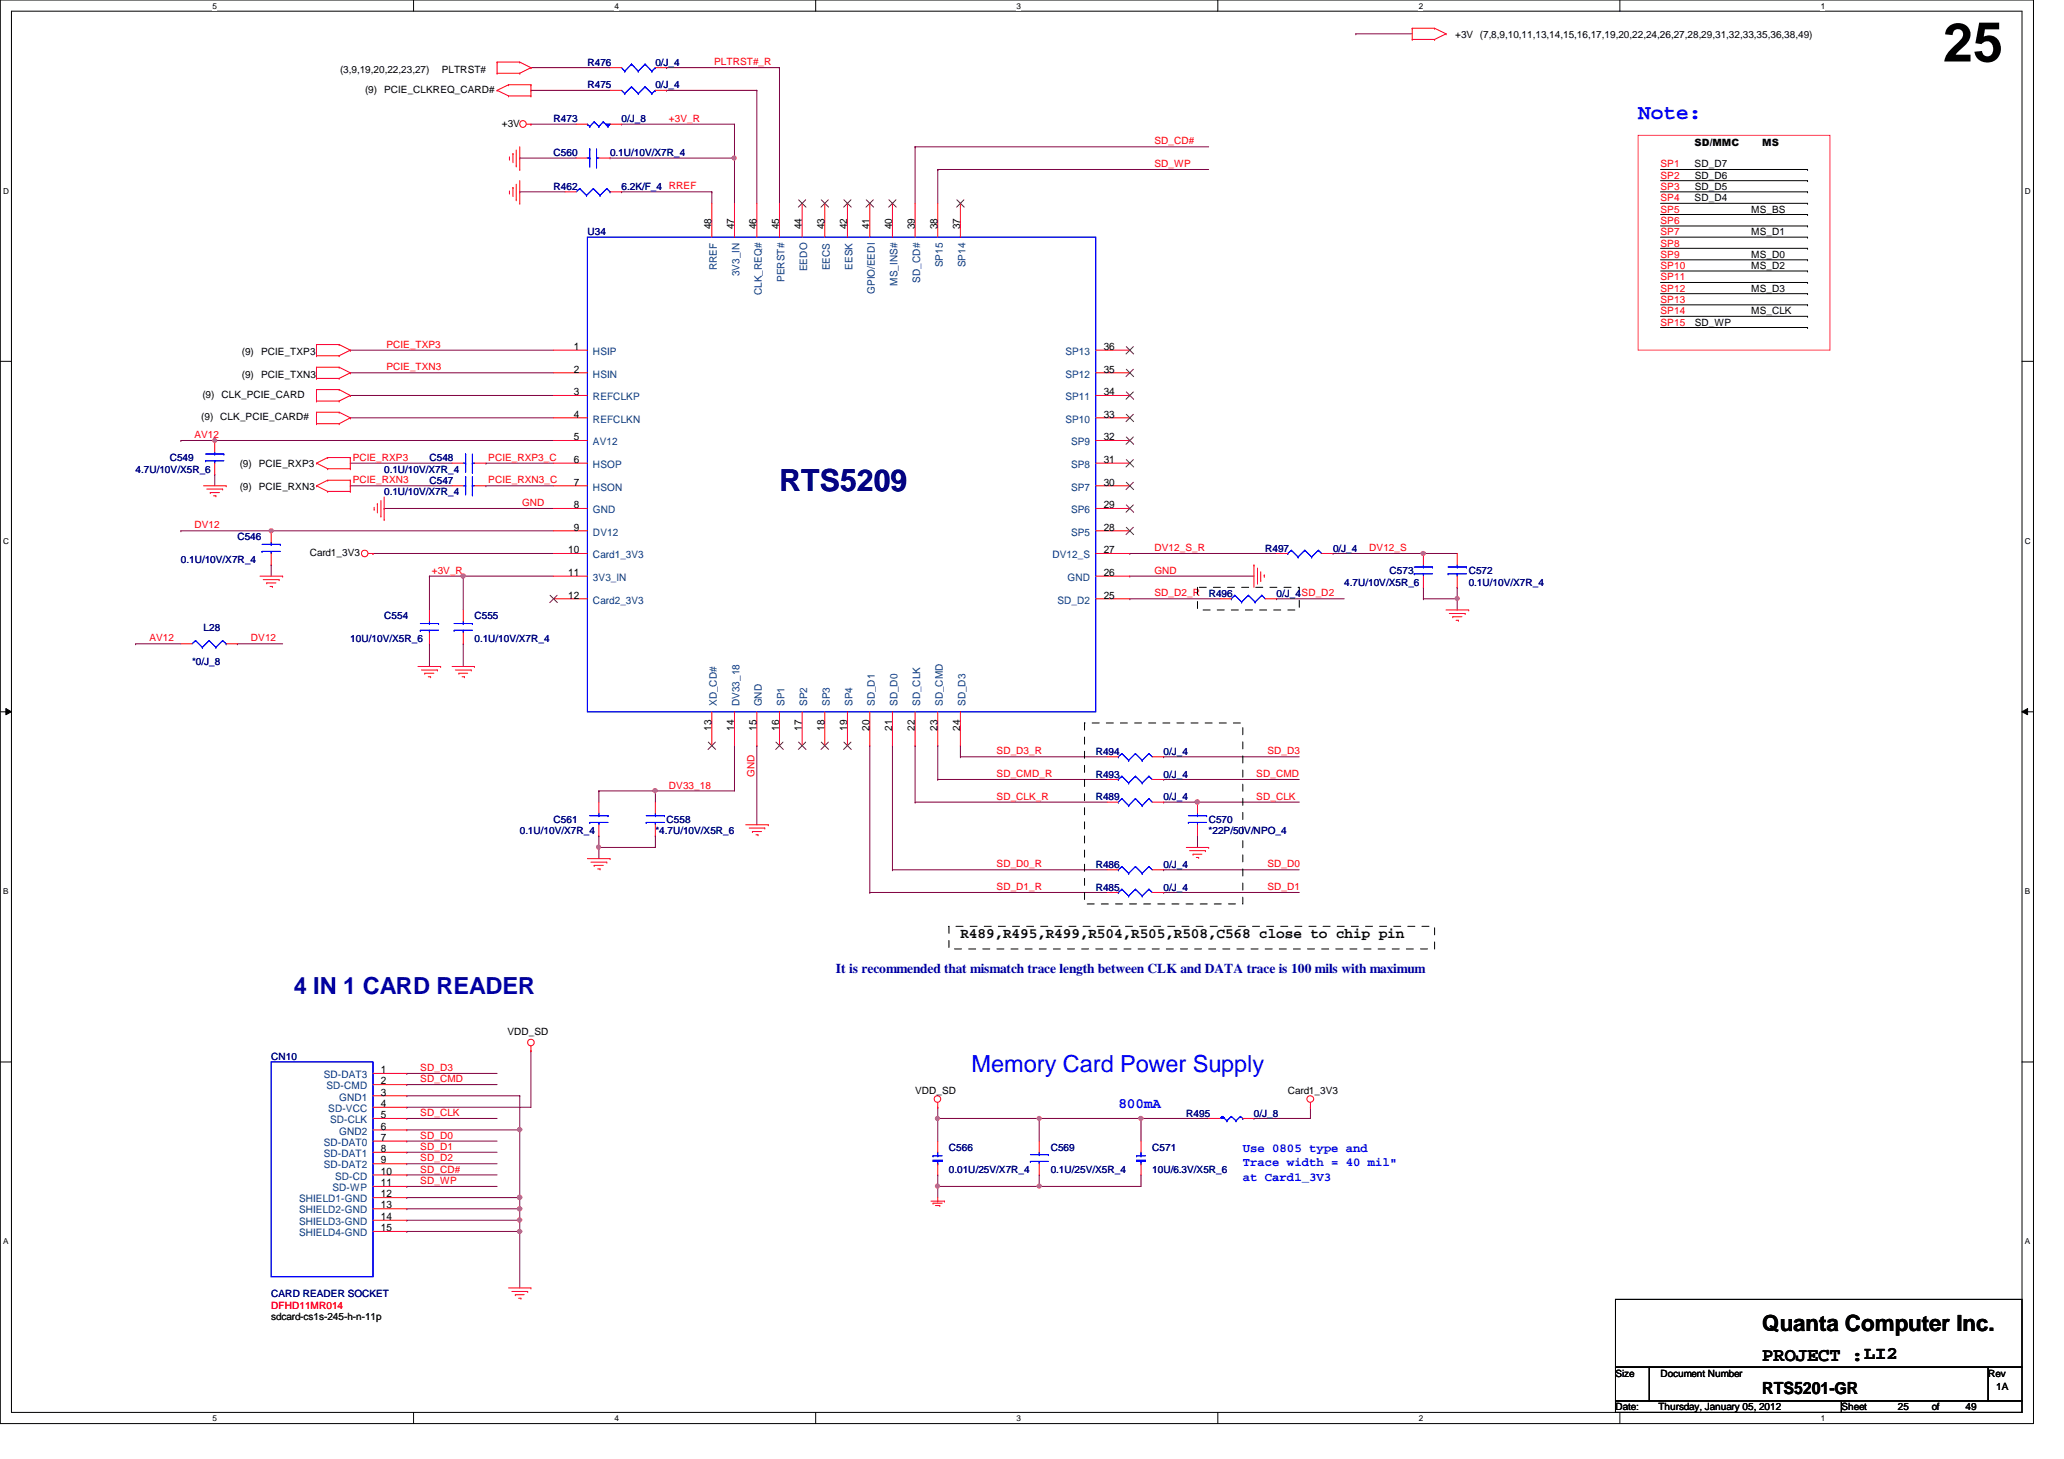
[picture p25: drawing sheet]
<svg xmlns="http://www.w3.org/2000/svg" width="297mm" height="210mm" viewBox="0 0 297 210" stroke-linecap="round" stroke-linejoin="round" font-family="sans-serif">
<defs><g id="words">
<text font-size="7.8" x="279.6" y="8.8">25</text>
<text font-size="4.4" fill="#000080" x="112.2" y="70.7">RTS5209</text>
<text font-size="3.4" fill="#0000a0" x="42.3" y="143">4 IN 1 CARD READER</text>
<text font-size="3.4" fill="#00f" x="139.8" y="154.2">Memory Card Power Supply</text>
<text font-size="3.2" x="253.6" y="191.5">Quanta Computer Inc.</text>
<text font-size="3" fill="#00f" x="235.8" y="17.1">Note:</text>
<text font-size="2.8" x="253.6" y="195.7">PROJECT :LI2</text>
<text font-size="2.4" x="253.6" y="200.5">RTS5201-GR</text>
<text font-size="2.1" x="138.2" y="135">R489,R495,R499,R504,R505,R508,C568 close to chip pin</text>
<text font-size="2.1" fill="#00f" x="160.9" y="159.3">800mA</text>
<text font-size="1.9" fill="#0000a0" x="120.3" y="140">It is recommended that mismatch trace length between CLK and DATA trace is 100 mils with maximum</text>
<g font-size="1.8" fill="#00f">
<text x="178.9" y="165.7">Use 0805 type and</text>
<text x="178.9" y="167.8">Trace width = 40 mil&quot;</text>
<text x="178.9" y="169.8">at Card1_3V3</text>
</g>
<g font-size="1.5">
<text x="102.4" y="33" transform="rotate(-90 102.4 33)">48</text>
<text x="105.7" y="33" transform="rotate(-90 105.7 33)">47</text>
<text x="108.9" y="33" transform="rotate(-90 108.9 33)">46</text>
<text x="112.1" y="33" transform="rotate(-90 112.1 33)">45</text>
<text x="115.4" y="33" transform="rotate(-90 115.4 33)">44</text>
<text x="118.7" y="33" transform="rotate(-90 118.7 33)">43</text>
<text x="121.9" y="33" transform="rotate(-90 121.9 33)">42</text>
<text x="125.1" y="33" transform="rotate(-90 125.1 33)">41</text>
<text x="128.4" y="33" transform="rotate(-90 128.4 33)">40</text>
<text x="131.7" y="33" transform="rotate(-90 131.7 33)">39</text>
<text x="134.9" y="33" transform="rotate(-90 134.9 33)">38</text>
<text x="138.2" y="33" transform="rotate(-90 138.2 33)">37</text>
<text x="82.6" y="50.3">1</text>
<text x="82.6" y="53.6">2</text>
<text x="158.8" y="53.6">35</text>
<text x="158.8" y="50.3">36</text>
<text x="82.6" y="56.9">3</text>
<text x="158.8" y="56.9">34</text>
<text x="82.6" y="60.1">4</text>
<text x="82.6" y="63.3">5</text>
<text x="158.8" y="63.3">32</text>
<text x="158.8" y="60.1">33</text>
<text x="82.6" y="66.6">6</text>
<text x="82.6" y="69.8">7</text>
<text x="158.8" y="69.8">30</text>
<text x="158.8" y="66.6">31</text>
<text x="82.6" y="73.1">8</text>
<text x="82.6" y="76.3">9</text>
<text x="158.8" y="76.3">28</text>
<text x="158.8" y="73.1">29</text>
<text x="81.8" y="82.8">11</text>
<text x="81.8" y="79.6">10</text>
<text x="158.8" y="82.8">26</text>
<text x="158.8" y="79.6">27</text>
<text x="81.8" y="86.1">12</text>
<text x="158.8" y="86.1">25</text>
<text x="102.4" y="105.2" transform="rotate(-90 102.4 105.2)">13</text>
<text x="105.7" y="105.2" transform="rotate(-90 105.7 105.2)">14</text>
<text x="108.9" y="105.2" transform="rotate(-90 108.9 105.2)">15</text>
<text x="112.1" y="105.2" transform="rotate(-90 112.1 105.2)">16</text>
<text x="115.4" y="105.2" transform="rotate(-90 115.4 105.2)">17</text>
<text x="118.7" y="105.2" transform="rotate(-90 118.7 105.2)">18</text>
<text x="121.9" y="105.2" transform="rotate(-90 121.9 105.2)">19</text>
<text x="125.1" y="105.2" transform="rotate(-90 125.1 105.2)">20</text>
<text x="128.4" y="105.2" transform="rotate(-90 128.4 105.2)">21</text>
<text x="131.7" y="105.2" transform="rotate(-90 131.7 105.2)">22</text>
<text x="134.9" y="105.2" transform="rotate(-90 134.9 105.2)">23</text>
<text x="138.2" y="105.2" transform="rotate(-90 138.2 105.2)">24</text>
<text x="54.8" y="154.4">1</text>
<text x="54.8" y="156">2</text>
<text x="54.8" y="160.9">5</text>
<text x="54.8" y="157.6">3</text>
<text x="54.8" y="159.3">4</text>
<text x="54.8" y="162.5">6</text>
<text x="54.8" y="167.4">9</text>
<text x="54.8" y="164.1">7</text>
<text x="54.8" y="165.7">8</text>
<text x="54.8" y="170.6">11</text>
<text x="54.8" y="172.3">12</text>
<text x="54.8" y="173.9">13</text>
<text x="54.8" y="169">10</text>
<text x="54.8" y="175.5">14</text>
<text x="54.8" y="177.1">15</text>
</g>
<g font-size="1.5" fill="#004080">
<text x="103.2" y="38.9" transform="rotate(-90 103.2 38.9)">RREF</text>
<text x="106.4" y="39.8" transform="rotate(-90 106.4 39.8)">3V3_IN</text>
<text x="112.9" y="40.6" transform="rotate(-90 112.9 40.6)">PERST#</text>
<text x="116.2" y="39" transform="rotate(-90 116.2 39)">EEDO</text>
<text x="119.4" y="38.9" transform="rotate(-90 119.4 38.9)">EECS</text>
<text x="122.7" y="38.8" transform="rotate(-90 122.7 38.8)">EESK</text>
<text x="129.2" y="41.1" transform="rotate(-90 129.2 41.1)">MS_INS#</text>
<text x="132.4" y="40.7" transform="rotate(-90 132.4 40.7)">SD_CD#</text>
<text x="135.7" y="38.5" transform="rotate(-90 135.7 38.5)">SP15</text>
<text x="138.9" y="38.5" transform="rotate(-90 138.9 38.5)">SP14</text>
<text x="109.6" y="42.5" transform="rotate(-90 109.6 42.5)">CLK_REQ#</text>
<text x="125.9" y="42.2" transform="rotate(-90 125.9 42.2)">GPIO/EEDI</text>
<text x="85.3" y="51.1">HSIP</text>
<text x="153.3" y="51.1">SP13</text>
<text x="85.3" y="54.3">HSIN</text>
<text x="85.3" y="57.6">REFCLKP</text>
<text x="153.3" y="57.6">SP11</text>
<text x="153.3" y="54.3">SP12</text>
<text x="85.3" y="60.8">REFCLKN</text>
<text x="85.3" y="64.1">AV12</text>
<text x="153.3" y="60.8">SP10</text>
<text x="154.1" y="64.1">SP9</text>
<text x="85.3" y="67.3">HSOP</text>
<text x="85.3" y="70.6">HSON</text>
<text x="154.1" y="70.6">SP7</text>
<text x="154.1" y="67.3">SP8</text>
<text x="85.3" y="73.8">GND</text>
<text x="85.3" y="77">DV12</text>
<text x="154.1" y="77">SP5</text>
<text x="154.1" y="73.8">SP6</text>
<text x="85.3" y="80.3">Card1_3V3</text>
<text x="85.3" y="83.6">3V3_IN</text>
<text x="151.5" y="80.3">DV12_S</text>
<text x="153.6" y="83.6">GND</text>
<text x="85.3" y="86.8">Card2_3V3</text>
<text x="152.2" y="86.8">SD_D2</text>
<text x="103.2" y="101.6" transform="rotate(-90 103.2 101.6)">XD_CD#</text>
<text x="106.4" y="101.6" transform="rotate(-90 106.4 101.6)">DV33_18</text>
<text x="109.6" y="101.6" transform="rotate(-90 109.6 101.6)">GND</text>
<text x="112.9" y="101.6" transform="rotate(-90 112.9 101.6)">SP1</text>
<text x="116.2" y="101.6" transform="rotate(-90 116.2 101.6)">SP2</text>
<text x="119.4" y="101.6" transform="rotate(-90 119.4 101.6)">SP3</text>
<text x="122.7" y="101.6" transform="rotate(-90 122.7 101.6)">SP4</text>
<text x="125.9" y="101.6" transform="rotate(-90 125.9 101.6)">SD_D1</text>
<text x="129.2" y="101.6" transform="rotate(-90 129.2 101.6)">SD_D0</text>
<text x="132.4" y="101.6" transform="rotate(-90 132.4 101.6)">SD_CLK</text>
<text x="135.7" y="101.6" transform="rotate(-90 135.7 101.6)">SD_CMD</text>
<text x="138.9" y="101.6" transform="rotate(-90 138.9 101.6)">SD_D3</text>
<text x="46.6" y="155.1">SD-DAT3</text>
<text x="47" y="156.7">SD-CMD</text>
<text x="47.2" y="160">SD-VCC</text>
<text x="47.5" y="161.6">SD-CLK</text>
<text x="48.8" y="158.3">GND1</text>
<text x="46.6" y="164.8">SD-DAT0</text>
<text x="46.6" y="166.5">SD-DAT1</text>
<text x="48.8" y="163.2">GND2</text>
<text x="43" y="173">SHIELD1-GND</text>
<text x="46.6" y="168.1">SD-DAT2</text>
<text x="47.8" y="171.4">SD-WP</text>
<text x="48.2" y="169.7">SD-CD</text>
<text x="43" y="174.6">SHIELD2-GND</text>
<text x="43" y="176.2">SHIELD3-GND</text>
<text x="43" y="177.8">SHIELD4-GND</text>
</g>
<g font-size="1.4">
<text x="209.4" y="5.4">+3V (7,8,9,10,11,13,14,15,16,17,19,20,22,24,26,27,28,29,31,32,33,35,36,38,49)</text>
<text x="48.9" y="10.5">(3,9,19,20,22,23,27)</text>
<text x="63.6" y="10.5">PLTRST#</text>
<text x="52.5" y="13.4">(9) PCIE_CLKREQ_CARD#</text>
<text x="72.2" y="18.2">+3V</text>
<text x="243.9" y="21">SD/MMC</text>
<text x="253.6" y="21">MS</text>
<text x="243.9" y="29">SD_D4</text>
<text x="243.9" y="24.1">SD_D7</text>
<text x="243.9" y="25.7">SD_D6</text>
<text x="243.9" y="27.3">SD_D5</text>
<text x="252" y="33.9">MS_D1</text>
<text x="252" y="30.6">MS_BS</text>
<text x="252" y="37.1">MS_D0</text>
<text x="252" y="38.7">MS_D2</text>
<text x="252" y="42">MS_D3</text>
<text x="243.9" y="46.9">SD_WP</text>
<text x="252" y="45.2">MS_CLK</text>
<text x="34.8" y="51.1">(9)</text>
<text x="37.6" y="51.1">PCIE_TXP3</text>
<text x="29.1" y="57.3">(9) CLK_PCIE_CARD</text>
<text x="34.8" y="54.3">(9)</text>
<text x="37.6" y="54.3">PCIE_TXN3</text>
<text x="29" y="60.5">(9) CLK_PCIE_CARD#</text>
<text x="34.5" y="67.2">(9) PCIE_RXP3</text>
<text x="34.5" y="70.4">(9) PCIE_RXN3</text>
<text x="44.6" y="80">Card1_3V3</text>
<text x="73" y="148.9">VDD_SD</text>
<text x="131.7" y="157.4">VDD_SD</text>
<text x="185.3" y="157.4">Card1_3V3</text>
<text x="232.5" y="202.9">Date:</text>
<text x="232.5" y="198">Size</text>
<text x="238.7" y="202.9">Thursday, January 05, 2012</text>
<text x="239" y="198">Document Number</text>
<text x="265" y="202.9">Sheet</text>
<text x="273.1" y="202.9">25</text>
<text x="278" y="202.9">of</text>
<text x="282.9" y="202.9">49</text>
<text x="286.1" y="198">Rev</text>
<text x="287.3" y="200">1A</text>
</g>
<g font-size="1.4" fill="#000080">
<text x="84.5" y="9.5">R476</text>
<text x="94.3" y="9.5">0/J_4</text>
<text x="79.7" y="17.6">R473</text>
<text x="84.5" y="12.7">R475</text>
<text x="89.4" y="17.6">0/J_8</text>
<text x="94.3" y="12.7">0/J_4</text>
<text x="79.7" y="22.5">C560</text>
<text x="87.8" y="22.5">0.1U/10V/X7R_4</text>
<text x="79.7" y="27.3">R462</text>
<text x="89.4" y="27.3">6.2K/F_4 RREF</text>
<text x="84.5" y="33.9">U34</text>
<text x="19.5" y="68">4.7U/10V/X5R_6</text>
<text x="24.4" y="66.4">C549</text>
<text x="55.3" y="68">0.1U/10V/X7R_4</text>
<text x="55.3" y="71.2">0.1U/10V/X7R_4</text>
<text x="61.8" y="66.4">C548</text>
<text x="61.8" y="69.6">C547</text>
<text x="34.2" y="77.7">C546</text>
<text x="26" y="81">0.1U/10V/X7R_4</text>
<text x="182.1" y="79.4">R497</text>
<text x="191.8" y="79.4">0/J_4</text>
<text x="200" y="82.6">C573</text>
<text x="211.4" y="82.6">C572</text>
<text x="55.3" y="89.1">C554</text>
<text x="68.3" y="89.1">C555</text>
<text x="173.9" y="85.9">R496</text>
<text x="183.7" y="85.9">0/J_4</text>
<text x="193.5" y="84.2">4.7U/10V/X5R_6</text>
<text x="211.4" y="84.2">0.1U/10V/X7R_4</text>
<text x="27.6" y="95.6">*0/J_8</text>
<text x="29.3" y="90.8">L28</text>
<text x="50.4" y="92.4">10U/10V/X5R_6</text>
<text x="68.3" y="92.4">0.1U/10V/X7R_4</text>
<text x="157.7" y="111.9">R493</text>
<text x="157.7" y="108.6">R494</text>
<text x="167.5" y="111.9">0/J_4</text>
<text x="167.5" y="108.6">0/J_4</text>
<text x="79.7" y="118.4">C561</text>
<text x="95.9" y="118.4">C558</text>
<text x="157.7" y="115.1">R489</text>
<text x="167.5" y="115.1">0/J_4</text>
<text x="173.9" y="118.4">C570</text>
<text x="74.8" y="120">0.1U/10V/X7R_4</text>
<text x="94.3" y="120">*4.7U/10V/X5R_6</text>
<text x="157.7" y="124.9">R486</text>
<text x="167.5" y="124.9">0/J_4</text>
<text x="173.9" y="120">*22P/50V/NPO_4</text>
<text x="157.7" y="128.1">R485</text>
<text x="167.5" y="128.1">0/J_4</text>
<text x="39" y="152.5">CN10</text>
<text x="170.7" y="160.7">R495</text>
<text x="180.5" y="160.7">0/J_8</text>
<text x="136.6" y="165.5">C566</text>
<text x="151.2" y="165.5">C569</text>
<text x="165.8" y="165.5">C571</text>
<text x="136.6" y="168.8">0.01U/25V/X7R_4</text>
<text x="151.2" y="168.8">0.1U/25V/X5R_4</text>
<text x="165.8" y="168.8">10U/6.3V/X5R_6</text>
<text x="39" y="186.6">CARD READER SOCKET</text>
</g>
<g font-size="1.4" fill="#f00">
<text x="102.8" y="9.4">PLTRST#_R</text>
<text x="96.3" y="17.5">+3V_R</text>
<text x="166.2" y="20.8">SD_CD#</text>
<text x="166.2" y="24">SD_WP</text>
<text x="239" y="25.7">SP2</text>
<text x="239" y="29">SP4</text>
<text x="239" y="27.3">SP3</text>
<text x="239" y="24.1">SP1</text>
<text x="239" y="32.2">SP6</text>
<text x="239" y="33.9">SP7</text>
<text x="239" y="30.6">SP5</text>
<text x="239" y="35.5">SP8</text>
<text x="239" y="38.7">SP10</text>
<text x="239" y="42">SP12</text>
<text x="239" y="40.3">SP11</text>
<text x="239" y="37.1">SP9</text>
<text x="239" y="45.2">SP14</text>
<text x="239" y="46.9">SP15</text>
<text x="239" y="43.6">SP13</text>
<text x="55.6" y="50">PCIE_TXP3</text>
<text x="55.6" y="53.3">PCIE_TXN3</text>
<text x="28" y="63">AV12</text>
<text x="50.8" y="66.3">PCIE_RXP3</text>
<text x="50.8" y="69.6">PCIE_RXN3</text>
<text x="70.3" y="69.6">PCIE_RXN3_C</text>
<text x="70.3" y="66.3">PCIE_RXP3_C</text>
<text x="28" y="76">DV12</text>
<text x="75.1" y="72.8">GND</text>
<text x="62.1" y="82.5">+3V_R</text>
<text x="166.2" y="82.5">GND</text>
<text x="166.2" y="79.3">DV12_S_R</text>
<text x="197.1" y="79.3">DV12_S</text>
<text x="166.2" y="85.8">SD_D2_R</text>
<text x="187.3" y="85.8">SD_D2</text>
<text x="21.5" y="92.3">AV12</text>
<text x="36.1" y="92.3">DV12</text>
<text x="96.3" y="113.5">DV33_18</text>
<text x="108.6" y="111.8" transform="rotate(-90 108.6 111.8)">GND</text>
<text x="143.4" y="108.5">SD_D3_R</text>
<text x="143.4" y="111.8">SD_CMD_R</text>
<text x="180.8" y="111.8">SD_CMD</text>
<text x="182.4" y="108.5">SD_D3</text>
<text x="143.4" y="115.1">SD_CLK_R</text>
<text x="180.8" y="115.1">SD_CLK</text>
<text x="143.4" y="124.8">SD_D0_R</text>
<text x="182.4" y="124.8">SD_D0</text>
<text x="143.4" y="128.1">SD_D1_R</text>
<text x="182.4" y="128.1">SD_D1</text>
<text x="60.5" y="154.1">SD_D3</text>
<text x="60.5" y="155.7">SD_CMD</text>
<text x="60.5" y="160.6">SD_CLK</text>
<text x="60.5" y="165.4">SD_D1</text>
<text x="60.5" y="163.8">SD_D0</text>
<text x="60.5" y="167.1">SD_D2</text>
<text x="60.5" y="168.7">SD_CD#</text>
<text x="60.5" y="170.3">SD_WP</text>
<text x="39" y="188.3">DFHD11MR014</text>
</g>
<text font-size="1.4" fill="#004000" x="39" y="189.9">sdcard-cs1s-245-h-n-11p</text>
<g font-size="1.2">
<text x="30.6" y="1.2">5</text>
<text x="88.4" y="1.2">4</text>
<text x="146.3" y="1.2">3</text>
<text x="204.2" y="1.2">2</text>
<text x="262" y="1.2">1</text>
<text x=".5" y="27.9">D</text>
<text x="291.4" y="27.9">D</text>
<text x=".5" y="78.2">C</text>
<text x="291.4" y="78.2">C</text>
<text x=".5" y="128.7">B</text>
<text x="291.4" y="128.7">B</text>
<text x=".5" y="179">A</text>
<text x="291.4" y="179">A</text>
<text x="30.6" y="204.4">5</text>
<text x="88.4" y="204.4">4</text>
<text x="146.3" y="204.4">3</text>
<text x="204.2" y="204.4">2</text>
<text x="262" y="204.4">1</text>
</g>
</g></defs>
<path d="M0 0h292.6v204.8h-292.6zM1.6 1.6h289.4v201.6h-289.4z" fill="none" stroke="#000" stroke-width=".14"/>
<g fill="#fff">
<path d="M30.6 .2h.6v1.3h-.6z"/>
<path d="M30.6 203.4h.6v1.3h-.6z"/>
</g>
<path d="M59.5 0v1.6M59.5 203.2v1.6" fill="none" stroke="#000" stroke-width=".14"/>
<g fill="#fff">
<path d="M88.4 .2h.6v1.3h-.6z"/>
<path d="M88.4 203.4h.6v1.3h-.6z"/>
</g>
<path d="M117.4 0v1.6M117.4 203.2v1.6" fill="none" stroke="#000" stroke-width=".14"/>
<g fill="#fff">
<path d="M146.3 .2h.6v1.3h-.6z"/>
<path d="M146.3 203.4h.6v1.3h-.6z"/>
</g>
<path d="M175.3 0v1.6M175.3 203.2v1.6" fill="none" stroke="#000" stroke-width=".14"/>
<g fill="#fff">
<path d="M204.2 .2h.6v1.3h-.6z"/>
<path d="M204.2 203.4h.6v1.3h-.6z"/>
</g>
<path d="M233.1 0v1.6M233.1 203.2v1.6" fill="none" stroke="#000" stroke-width=".14"/>
<g fill="#fff">
<path d="M262 .2h.6v1.3h-.6z"/>
<path d="M262 203.4h.6v1.3h-.6z"/>
<path d="M.5 26.8h.8v1.3h-.8z"/>
<path d="M291.4 26.8h.8v1.3h-.8z"/>
<path d="M.5 77.2h.8v1.3h-.8z"/>
<path d="M291.4 77.2h.8v1.3h-.8z"/>
</g>
<path d="M0 52h1.6M291 52h1.6" fill="none" stroke="#000" stroke-width=".14"/>
<g fill="#fff">
<path d="M.5 127.6h.7v1.3h-.7z"/>
<path d="M291.4 127.6h.7v1.3h-.7z"/>
</g>
<path d="M0 102.4h1.6M.8 101.9l.8 .5-.8 .4zM291 102.4h1.6M291 102.4l.8-.5v.9z" fill="none" stroke="#000" stroke-width=".14"/>
<path d="M.8 101.9l.8 .5-.8 .4zM291 102.4l.8-.5v.9z" fill="#000"/>
<g fill="#fff">
<path d="M.5 178h.7v1.3h-.7z"/>
<path d="M291.4 178h.7v1.3h-.7z"/>
</g>
<path d="M0 152.8h1.6M291 152.8h1.6" fill="none" stroke="#000" stroke-width=".14"/>
<g fill="none" stroke="#800040" stroke-width=".14">
<path d="M108.9 13h.1M108.9 13v16.3M102.4 27.6h.1M102.4 27.6v1.7M131.7 21.1h.1M131.7 21.1v8.2M39 76.4h.1M39 76.4h40.7M50.4 66.6h.1M50.4 69.9h.1M50.4 66.6h14.7M50.4 69.9h14.7"/>
<path d="M55.3 73.2h24.4M55.3 73.2h.1M69.9 66.6h9.8M69.9 69.9h9.8M69.9 69.9h.1M69.9 66.6h.1M162.6 82.9h.1M162.6 82.9h17.9M108.9 107.3h.1M108.9 107.3v11.4M135 107.3h.1M135 107.3v4.8"/>
<path d="M138.2 107.3h.1M138.2 107.3v1.6"/>
</g>
<circle cx="39" cy="76.4" r=".3" fill="#f0f"/>
<circle cx="39" cy="76.4" r=".3" fill="none" stroke="#f0f" stroke-width=".14"/>
<path d="M30.9 63.4h48.8M30.9 63.4h.1M53.7 79.6h26M53.7 79.6h.1" fill="none" stroke="#800040" stroke-width=".14"/>
<circle cx="30.9" cy="63.4" r=".3" fill="#f0f"/>
<circle cx="30.9" cy="63.4" r=".3" fill="none" stroke="#f0f" stroke-width=".14"/>
<path d="M50.4 56.9h.1M50.4 56.9h29.3M50.4 60.1h.1M50.4 60.1h29.3M94.3 113.8h.1M94.3 113.8v1.6" fill="none" stroke="#800040" stroke-width=".14"/>
<circle cx="94.3" cy="113.7" r=".3" fill="#f0f"/>
<circle cx="94.3" cy="113.7" r=".3" fill="none" stroke="#f0f" stroke-width=".14"/>
<path d="M89.4 27.6h13M89.4 27.6h.1M183.7 86.1h9.8M183.7 86.1h.1M86.2 121.9h.1M86.2 121.9v1.6" fill="none" stroke="#800040" stroke-width=".14"/>
<circle cx="86.1" cy="121.9" r=".3" fill="#f0f"/>
<circle cx="86.1" cy="121.9" r=".3" fill="none" stroke="#f0f" stroke-width=".14"/>
<path d="M204.8 79.6h.1M204.8 79.6h4.9" fill="none" stroke="#800040" stroke-width=".14"/>
<circle cx="204.8" cy="79.6" r=".31" fill="#f0f"/>
<circle cx="204.8" cy="79.6" r=".31" fill="none" stroke="#f0f" stroke-width=".14"/>
<path d="M188.6 159.3h.1M188.6 159.3v1.6h-8.1M135 170.7h.1M135 170.7v1.6M149.6 169h.1M149.6 169v1.7h-14.6M164.2 160.9h.1M164.2 160.9h9.7M180.5 160.9h.1" fill="none" stroke="#800040" stroke-width=".14"/>
<circle cx="134.9" cy="170.6" r=".3" fill="#f0f"/>
<circle cx="134.9" cy="170.6" r=".3" fill="none" stroke="#f0f" stroke-width=".14"/>
<path d="M135 160.9h14.6M135 160.9h.1M135 160.9v3.3M149.6 160.9h.1M149.6 160.9v3.3" fill="none" stroke="#800040" stroke-width=".14"/>
<circle cx="149.6" cy="160.9" r=".3" fill="#f0f"/>
<circle cx="149.6" cy="160.9" r=".3" fill="none" stroke="#f0f" stroke-width=".14"/>
<circle cx="134.9" cy="160.9" r=".3" fill="#f0f"/>
<circle cx="134.9" cy="160.9" r=".3" fill="none" stroke="#f0f" stroke-width=".14"/>
<path d="M149.6 170.7h14.6M149.6 170.7h.1M164.2 160.9h.1M164.2 160.9v3.3" fill="none" stroke="#800040" stroke-width=".14"/>
<circle cx="149.6" cy="170.6" r=".3" fill="#f0f"/>
<circle cx="149.6" cy="170.6" r=".3" fill="none" stroke="#f0f" stroke-width=".14"/>
<g fill="none" stroke="#800040" stroke-width=".14">
<path d="M162.6 86.1h13M162.6 86.1h.1M86.2 113.8h8.1M86.2 113.8h.1M86.2 113.8v1.6M125.2 107.3h.1M125.2 107.3v21.1M128.4 107.3h.1M128.4 107.3v17.8M131.7 115.4h27.6M131.7 107.3h.1M131.7 115.4h.1"/>
<path d="M131.7 107.3v8.1M138.2 108.9h.1M138.2 108.9h21.1M167.5 112.1h.1M167.5 112.1h19.5M172.3 115.4h.1M172.3 115.4h14.7M86.2 121.9h.1M94.3 120.3h.1M94.3 120.3v1.6h-8.1M135 169h.1M135 169v1.7"/>
<path d="M164.2 169h.1M164.2 169v1.7"/>
</g>
<circle cx="172.3" cy="115.4" r=".32" fill="#f0f"/>
<circle cx="172.3" cy="115.4" r=".32" fill="none" stroke="#f0f" stroke-width=".14"/>
<g fill="none" stroke="#800040" stroke-width=".14">
<path d="M76.4 9.7h11.4M76.4 9.7h.1M204.8 84.5h.1M204.8 86.1h.1M204.8 84.5v1.6M204.8 86.1h4.9M209.7 86.1h.1M209.7 86.1v1.7M135 112.1h24.3M135 112.1h.1M167.5 108.9h.1M167.5 108.9h19.5"/>
<path d="M125.2 128.4h34.1M125.2 128.4h.1M128.4 125.1h.1M128.4 125.1h30.9M167.5 125.1h.1M167.5 128.4h.1M167.5 125.1h19.5M167.5 128.4h19.5"/>
</g>
<circle cx="209.7" cy="86.1" r=".3" fill="#f0f"/>
<circle cx="209.7" cy="86.1" r=".3" fill="none" stroke="#f0f" stroke-width=".14"/>
<path d="M66.7 82.9h13M66.7 82.9h.1" fill="none" stroke="#800040" stroke-width=".14"/>
<circle cx="66.6" cy="82.9" r=".32" fill="#f0f"/>
<circle cx="66.6" cy="82.9" r=".32" fill="none" stroke="#f0f" stroke-width=".14"/>
<g fill="none" stroke="#800040" stroke-width=".14">
<path d="M76.4 13h11.4M76.4 13h.1M95.9 13h.1M95.9 13h13M74.8 22.7h.1M74.8 22.7h8.1M87.8 22.7h17.9M87.8 22.7h.1M105.7 22.7h.1M105.7 22.7v6.6M131.7 21.1h42.2M131.7 21.1h.1"/>
<path d="M135 24.4h38.9M135 24.4h.1M135 24.4v4.9M50.4 50.4h.1M50.4 53.6h.1M50.4 50.4h29.3M50.4 53.6h29.3M26 63.4h4.9M26 76.4h13M26 63.4h.1M26 76.4h.1M30.9 68.2h.1"/>
<path d="M30.9 68.2v1.7M162.6 79.6h.1M162.6 79.6h21.1M191.9 79.6h12.9M191.9 79.6h.1M39 81.3h.1M39 81.3v1.6M61.8 82.9h.1M61.8 92.6h.1M61.8 82.9v4.9M61.8 92.6v3.3M61.8 82.9h4.9"/>
<path d="M66.7 82.9h.1M66.7 92.6h.1M66.7 82.9v4.9M66.7 92.6v3.3M167.5 115.4h4.8M167.5 115.4h.1M172.3 120.3h.1M172.3 120.3v1.6"/>
</g>
<circle cx="105.7" cy="22.7" r=".3" fill="#f0f"/>
<circle cx="105.7" cy="22.7" r=".3" fill="none" stroke="#f0f" stroke-width=".14"/>
<g fill="none" stroke="#800040" stroke-width=".14">
<path d="M105.7 17.9h.1M105.7 17.9v4.8M112.2 9.7h.1M112.2 9.7v19.6M19.5 92.6h.1M19.5 92.6h6.5M34.2 92.6h.1M34.2 92.6h6.5M209.7 84.5h.1M209.7 84.5v1.6M86.2 120.3h.1M86.2 120.3v1.6"/>
<path d="M149.6 160.9h14.6M149.6 160.9h.1"/>
</g>
<circle cx="164.2" cy="160.9" r=".31" fill="#f0f"/>
<circle cx="164.2" cy="160.9" r=".31" fill="none" stroke="#f0f" stroke-width=".14"/>
<g fill="none" stroke="#800040" stroke-width=".14">
<path d="M76.4 17.9h.1M76.4 17.9h6.5M89.4 17.9h16.3M89.4 17.9h.1M95.9 9.7h.1M95.9 9.7h16.3M195.1 4.9h8.1M195.1 4.9h.1M74.8 27.6h.1M74.8 27.6h6.5M94.3 113.8h.1M105.7 107.3h.1"/>
<path d="M105.7 107.3v6.5h-11.4M58.5 159.3h.1M76.4 151.2h.1M76.4 151.2v8.1h-17.9M74.8 177.2h.1M74.8 177.2v8.1"/>
</g>
<circle cx="74.8" cy="177.2" r=".31" fill="#f0f"/>
<circle cx="74.8" cy="177.2" r=".31" fill="none" stroke="#f0f" stroke-width=".14"/>
<g fill="none" stroke="#800040" stroke-width=".14">
<path d="M58.5 157.6h16.3M58.5 154.4h13M58.5 156h13M58.5 157.6h.1M58.5 154.4h.1M58.5 156h.1M74.8 157.6h.1M74.8 157.6v14.7h-16.3M58.5 162.6h16.3M58.5 160.9h13M58.5 165.8h13M58.5 164.2h13"/>
<path d="M58.5 167.4h13M58.5 162.6h.1M58.5 160.9h.1M58.5 165.8h.1M58.5 164.2h.1M58.5 167.4h.1M58.5 172.3h.1M74.8 162.6h.1"/>
</g>
<circle cx="74.8" cy="162.5" r=".31" fill="#f0f"/>
<circle cx="74.8" cy="162.5" r=".31" fill="none" stroke="#f0f" stroke-width=".14"/>
<path d="M58.5 173.9h16.3M58.5 175.6h16.3M58.5 173.9h.1M58.5 175.6h.1" fill="none" stroke="#800040" stroke-width=".14"/>
<circle cx="74.8" cy="175.5" r=".31" fill="#f0f"/>
<circle cx="74.8" cy="175.5" r=".31" fill="none" stroke="#f0f" stroke-width=".14"/>
<path d="M58.5 177.2h16.3M58.5 177.2h.1M74.8 172.3h.1M74.8 172.3v1.6" fill="none" stroke="#800040" stroke-width=".14"/>
<circle cx="74.8" cy="172.3" r=".32" fill="#f0f"/>
<circle cx="74.8" cy="172.3" r=".32" fill="none" stroke="#f0f" stroke-width=".14"/>
<path d="M74.8 175.6h.1M74.8 173.9h.1M74.8 173.9v3.3" fill="none" stroke="#800040" stroke-width=".14"/>
<circle cx="74.8" cy="173.9" r=".31" fill="#f0f"/>
<circle cx="74.8" cy="173.9" r=".31" fill="none" stroke="#f0f" stroke-width=".14"/>
<path d="M135 159.3h.1M135 159.3v1.6M58.5 169h13M58.5 170.7h13M58.5 169h.1M58.5 170.7h.1" fill="none" stroke="#800040" stroke-width=".14"/>
<g fill="none" stroke="#f00" stroke-width=".14">
<path d="M71.5 10.5h3.3M71.5 13l1.7 .8M71.5 13h.1M71.5 10.5h.1M71.5 8.9h.1M71.5 8.9h3.3M71.5 8.9v1.6M73.2 13.8h3.2M73.2 12.2h.1M73.2 13.8h.1M73.2 12.2h3.2M73.2 12.2l-1.7 .8"/>
<path d="M74.8 8.9h.1M74.8 10.5h.1M74.8 8.9l1.6 .8M75.8 17.9h.6M76.4 12.2h.1M76.4 13.8h.1M76.4 9.7h.1M76.4 17.9h.1M76.4 12.2v1.6M76.4 9.7l-1.6 .8M87.8 13h1.6M94.3 13h1.6"/>
<path d="M203.2 5.7h.1M203.2 4.1h.1M203.2 4.1h3.3M203.2 4.1v1.6M203.2 5.7h3.3M206.5 4.1h.1M206.5 5.7h.1M206.5 4.1l1.6 .8M208.1 4.9h.1M208.1 4.9l-1.6 .8M73.3 27.8h.1M73.3 22.9h.1"/>
<path d="M73.3 22.6v.3M73.3 27.5v.3M73.8 27h.1M73.8 22.1h.1M73.8 22.1v1.3M73.8 27v1.3M74.3 28.7h.1M74.3 23.9h.1M74.3 21.6v2.3M74.3 26.5v2.2M74.8 29.3h.1M74.8 24.4h.1"/>
<path d="M74.8 21.1v3.3M74.8 26v3.3M81.3 27.6h1.6M87.8 27.6h1.6M45.5 59.3h.1M45.5 57.7h.1M45.5 56h.1M45.5 51.2h.1M45.5 49.6h.1M45.5 54.4h.1M45.5 52.8h.1M45.5 59.3h3.3"/>
<path d="M45.5 49.6v1.6M45.5 52.8v1.6M45.5 56v1.7M45.5 59.3v1.7M45.5 56h3.3M45.5 49.6h3.3M45.5 52.8h3.3M45.5 57.7h3.3M45.5 51.2h3.3M45.5 54.4h3.3M48.8 59.3h.1M48.8 56h.1"/>
<path d="M48.8 57.7h.1M48.8 49.6h.1M48.8 51.2h.1M48.8 52.8h.1M48.8 54.4h.1M48.8 59.3l1.6 .8M48.8 56l1.6 .9M48.8 49.6l1.6 .8M48.8 52.8l1.6 .8M50.4 56.9h.1M50.4 50.4h.1M50.4 53.6h.1"/>
<path d="M50.4 56.9l-1.6 .8M50.4 50.4l-1.6 .8M50.4 53.6l-1.6 .8M29.3 69.9h3.3M29.8 70.4h2.2M30.3 70.9h.1M30.3 70.9h1.3M30.7 71.3h.4M31.1 71.3h.1M32 70.4h.1M32.6 69.9h.1M45.5 66.6l1.7 .8"/>
<path d="M45.5 69.9l1.7 .8M45.5 66.6h.1M45.5 69.9h.1M45.5 61h.1M45.5 61h3.3M47.2 65.8h.1M47.2 67.4h.1M47.2 69.1h.1M47.2 70.7h.1M47.2 65.8h3.2M47.2 69.1h3.2M47.2 65.8l-1.7 .8"/>
<path d="M47.2 69.1l-1.7 .8M47.2 67.4h3.2M47.2 70.7h3.2M48.8 61h.1M50.4 65.8h.1M50.4 67.4h.1M50.4 69.1h.1M50.4 70.7h.1M50.4 60.1h.1M50.4 65.8v1.6M50.4 69.1v1.6M50.4 60.1l-1.6 .9"/>
<path d="M53 79.6h.7M53.7 79.6h.1M53.8 73.3h.1M53.8 73v.3M54.3 72.5h.1M54.3 72.5v1.3M54.8 74.3h.1M54.8 72v2.3M55.3 74.8h.1M55.3 71.5v3.3M65.1 66.6h1.6M68.3 66.6h1.6"/>
<path d="M183.7 79.6h1.6M190.2 79.6h1.7M209.7 79.6v1.7M37.4 82.9h3.3M37.9 83.4h2.3M38.4 83.9h.1M38.4 83.9h1.3M38.9 84.4h.3M39.2 84.4h.1M40.2 83.4h.1M40.7 82.9h.1M60.2 95.9h3.2"/>
<path d="M60.7 96.4h2.2M61.1 96.9h.1M61.1 96.9h1.3M61.6 97.4h.4M61.8 87.8v1.6M61.8 91v1.6M62 97.4h.1M62.9 96.4h.1M63.4 95.9h.1M65.1 95.9h3.2M65.5 96.4h2.3M66 96.9h.1"/>
<path d="M66 96.9h1.3M66.5 97.4h.3M66.8 97.4h.1M67.8 96.4h.1M68.3 95.9h.1M180.5 81.3h.1M180.5 81.3v3.2M181 81.7h.1M181 81.7v2.3M181.4 83.5h.1M181.4 82.3v1.2M181.9 82.7h.1"/>
<path d="M181.9 82.7v.4M208.1 87.8h3.3M208.6 88.3h2.3M209.1 88.7h.1M209.1 88.7h1.3M209.5 89.2h.4M209.7 82.9v1.6M209.9 89.2h.1M210.9 88.3h.1M211.4 87.8h.1M107.3 118.7h3.3M107.8 119.1h2.3"/>
<path d="M108.3 119.6h.1M108.3 119.6h1.3M110.1 119.1h.1M110.6 118.7h.1M84.5 123.5h3.3M85 124h2.3M85.5 124.5h1.3M85.5 124.5h.1M86 125h.4M86.4 125h.1M87.3 124h.1M87.8 123.5h.1"/>
<path d="M108.8 120.1h.3M109.1 120.1h.1M159.3 128.4h1.6M165.8 128.4h1.7M170.7 121.9h3.2M171.2 122.4h2.3M171.7 122.9h.1M171.7 122.9h1.3M172.2 123.4h.3M172.5 123.4h.1M173.5 122.4h.1M173.9 121.9h.1"/>
<path d="M53.7 154.4h4.8M53.7 156h4.8M53.7 157.6h4.8M53.7 159.3h4.8M76.4 151.2h.1M76.4 150.5v.7M135 159.3h.1M135 158.6v.7M188.6 159.3h.1M188.6 158.6v.7M53.7 167.4h4.8M53.7 162.6h4.8"/>
<path d="M53.7 160.9h4.8M53.7 164.2h4.8M53.7 165.8h4.8M53.7 172.3h4.8M53.7 173.9h4.8M53.7 175.6h4.8M53.7 177.2h4.8M53.7 169h4.8M53.7 170.7h4.8M134 172.8h1.9M134.3 173.1h.1M134.3 173.1h1.3"/>
<path d="M134.6 173.4h.7M135 172.8h.1M135 172.3v.5M135.3 173.4h.1M135.9 172.8h.1M73.2 185.3h3.2M73.7 185.8h2.2M74.2 186.3h1.2M74.2 186.3h.1M74.6 186.8h.4M75 186.8h.1M75.9 185.8h.1"/>
<path d="M76.4 185.3h.1"/>
<circle cx="75.3" cy="17.8" r=".48"/>
<circle cx="52.5" cy="79.6" r=".47"/>
<circle cx="76.4" cy="150" r=".47"/>
<circle cx="134.9" cy="158.1" r=".47"/>
<circle cx="188.6" cy="158.1" r=".48"/>
</g>
<g fill="none" stroke="#000" stroke-width=".14">
<path d="M239 26h21.1M239 32.5h21.1M239 29.3h21.1M239 27.6h21.1M239 34.1h21.1M239 30.9h21.1M239 24.4h21.1M239 39h21.1M239 37.4h21.1M239 35.7h21.1M260.1 26h.1M260.1 32.5h.1"/>
<path d="M260.1 29.3h.1M260.1 27.6h.1M260.1 34.1h.1M260.1 30.9h.1M260.1 24.4h.1M260.1 39h.1M260.1 37.4h.1M260.1 35.7h.1M239 45.5h21.1M239 42.2h21.1M239 40.6h21.1M239 47.1h21.1"/>
<path d="M239 43.9h21.1M260.1 45.5h.1M260.1 42.2h.1M260.1 40.6h.1M260.1 47.1h.1M260.1 43.9h.1M232.5 186.9h58.5v9.8h-58.5zM232.5 196.7h4.9v4.8h-4.9zM237.4 196.7h48.7v4.8h-48.7zM286.1 196.7h4.9v4.8h-4.9zM232.5 201.5h32.5v1.7h-32.5zM265 201.5h26v1.7h-26z"/>
</g>
<path d="M172.3 84.5h14.7v3.3h-14.7zM156.1 104h22.8v26h-22.8zM136.6 133.3h69.9v3.2h-69.9z" fill="none" stroke="#000" stroke-width=".14" stroke-dasharray="1 1 1 1 1 1 1 1"/>
<path d="M235.8 19.5h27.6v30.9h-27.6z" fill="none" stroke="#ff0080" stroke-width=".14"/>
<g fill="none" stroke="#00f" stroke-width=".14">
<path d="M89.4 13l.5 .5M89.9 13.5h.1M90.9 12.5h.1M90.9 12.5l1 1M90.9 12.5l-1 1M91.9 13.5h.1M92.8 12.5l-.9 1M92.8 12.5h.1M92.8 12.5l1 1M93.8 13.5h.1M94.3 13l-.5 .5M94.3 13h.1"/>
<path d="M83.4 27.1l-.5 .5M83.4 27.1h.1M83.4 27.1l1 1M84.4 28.1h.1M85.4 27.1h.1M85.4 27.1l1 1M85.4 27.1l-1 1M86.4 28.1h.1M87.3 27.1h.1M87.3 27.1l.5 .5M87.3 27.1l-.9 1M87.8 27.6h.1"/>
<path d="M66.7 66.6h.3M67 66.6h.1M67 65.3h.1M67 65.3v2.6M68 66.6h.3M68 67.9h.1M68 66.6h.1M68 65.3v2.6M185.3 79.6h.1M185.8 79.2l1 .9M185.8 79.2h.1M185.8 79.2l-.5 .4"/>
<path d="M187.8 79.2h.1M187.8 79.2l-1 .9M187.8 79.2l1 .9M189.7 79.2h.1M189.7 79.2l-.9 .9M189.7 79.2l.5 .4M60.5 90.7h.1M60.5 89.7h2.6M60.5 90.7h2.6M61.8 89.7h.1M61.8 90.7h.1M61.8 89.4v.3"/>
<path d="M61.8 90.7v.3M63.1 89.7h.1M186.8 80.1h.1M188.8 80.1h.1M208.4 82.5h.1M208.4 81.6h2.6M208.4 82.5h2.6M209.7 82.5h.1M209.7 81.6h.1M209.7 81.3v.3M209.7 82.5v.4M211 81.6h.1"/>
<path d="M160.9 128.4h.1M161.5 127.9h.1M161.5 127.9l-.6 .5M161.5 127.9l.9 1M162.4 128.9h.1M163.4 127.9h.1M163.4 127.9l-1 1M163.4 127.9l1 1M164.4 128.9h.1M165.4 127.9l.4 .5M165.4 127.9h.1M165.4 127.9l-1 1"/>
<path d="M39 152.8h14.7v30.9h-14.7zM163.6 166.3h.1M163.6 166.3h1.2M164.2 166.3h.1M164.2 167.4h.1M164.2 165.8v.5M164.2 167.1v.3"/>
</g>
<path d="M163.6 166.9h1.2v.2h-1.2z" fill-rule="evenodd" fill="#00f"/>
<path d="M163.6 166.3h.1M163.6 166.9h1.2v.2h-1.2zM163.6 166.3h1.2M164.2 166.3h.1M164.2 167.4h.1M164.2 165.8v.5M164.2 167.1v.3" fill="none" stroke="#00f" stroke-width=".14"/>
<path d="M163.6 166.9h1.2v.2h-1.2z" fill-rule="evenodd" fill="#00f"/>
<g fill="none" stroke="#00f" stroke-width=".14">
<path d="M84.5 17.9l.4 .3M84.5 17.9h.1M84.9 18.2h.1M85.5 17.5l.7 .7M85.5 17.5h.1M85.5 17.5l-.6 .7M86.2 18.2h.1M86.8 17.5l.7 .7M86.8 17.5h.1M86.8 17.5l-.6 .7M87.5 18.2h.1M87.8 17.9l-.3 .3"/>
<path d="M163.6 166.9h1.2v.2h-1.2z"/>
</g>
<path d="M164.2 164.2v1.6M164.2 167.4v1.6" fill="none" stroke="#f00" stroke-width=".14"/>
<path d="M87.2 17.9h.6l-.3 .3z" fill-rule="evenodd" fill="#00f"/>
<g fill="none" stroke="#00f" stroke-width=".14">
<path d="M84.5 17.9l.4 .3M84.5 17.9h.1M84.9 18.2h.1M85.5 17.5l.7 .7M85.5 17.5h.1M85.5 17.5l-.6 .7M86.2 18.2h.1M86.8 17.5l.7 .7M86.8 17.5h.1M86.8 17.5l-.6 .7M87.2 17.9h.6l-.3 .3zM87.5 18.2h.1"/>
<path d="M87.8 17.9l-.3 .3"/>
</g>
<path d="M87.2 17.9h.6l-.3 .3z" fill-rule="evenodd" fill="#00f"/>
<g fill="none" stroke="#00f" stroke-width=".14">
<path d="M87.2 17.9h.6l-.3 .3zM84.5 34.1h73.2v68.3h-73.2zM66.7 69.9h.3M67 69.9h.1M67 68.6h.1M67 68.6v2.6M68 69.9h.3M68 71.2h.1M68 69.9h.1M68 68.6v2.6M28.1 92.2h.1M28.1 92.2l1 .9"/>
<path d="M28.1 92.2l-.5 .4M29.1 93.1h.1M30.1 92.2l-1 .9M30.1 92.2h.1M30.1 92.2l1 .9M31.1 93.1h.1M32 92.2h.1M32 92.2l.6 .4M32 92.2l-.9 .9M32.6 92.6h.1M65.4 90.7h.1M65.4 89.7h2.6"/>
<path d="M65.4 90.7h2.6M66.7 89.7h.1M66.7 90.7h.1M66.7 89.4v.3M66.7 90.7v.3M68 89.7h.1M84.9 118.3h2.6M84.9 118.3h.1M84.9 117.3h2.6M86.2 118.3h.1M86.2 117.3h.1M86.2 117v.3"/>
<path d="M86.2 118.3v.4M87.5 117.3h.1M93 118.3h.1M93 117.3h2.6M93 118.3h2.6M94.3 118.3h.1M94.3 117.3h.1M94.3 117v.3M94.3 118.3v.4M95.6 117.3h.1M160.9 112.1h.1M160.9 108.9h.1"/>
<path d="M161.5 111.7h.1M161.5 108.4h.1M161.5 111.7l-.6 .4M161.5 108.4l-.6 .5M161.5 111.7l.9 .9M161.5 108.4l.9 1M162.4 112.6h.1M162.4 109.4h.1M163.4 111.7h.1M163.4 108.4h.1M163.4 111.7l-1 .9M163.4 108.4l-1 1"/>
<path d="M163.4 111.7l1 .9M163.4 108.4l1 1M164.4 112.6h.1M164.4 109.4h.1M165.4 111.7l.4 .4M165.4 108.4l.4 .5M165.4 111.7h.1M165.4 108.4h.1M165.4 111.7l-1 .9M165.4 108.4l-1 1M134.3 166.3h.1M134.3 166.3h1.3"/>
<path d="M135 166.3h.1M135 167.4h.1M135 165.8v.5M135 167.1v.3M148.3 167.1h.1M148.3 166.1h2.6M148.3 167.1h2.6M149.6 166.1h.1M149.6 167.1h.1M149.6 165.8v.3M149.6 167.1v.3M150.9 166.1h.1"/>
</g>
<g fill="none" stroke="#f00" stroke-width=".14">
<path d="M82.9 17.9h1.6M87.8 17.9h1.6M102.4 29.3v4.8M105.7 29.3v4.8M108.9 29.3v4.8M112.2 29.3v4.8M115.4 29.3v4.8M118.7 29.3v4.8M122 29.3v4.8M125.2 29.3v4.8M128.4 29.3v4.8M131.7 29.3v4.8"/>
<path d="M135 29.3v4.8M138.2 29.3v4.8M79.7 56.9h4.8M79.7 53.6h4.8M79.7 50.4h4.8M157.7 56.9h4.9M157.7 53.6h4.9M157.7 50.4h4.9M65.1 69.9h1.6M68.3 69.9h1.6M79.7 76.4h4.8M79.7 73.2h4.8"/>
<path d="M79.7 69.9h4.8M79.7 66.6h4.8M79.7 63.4h4.8M79.7 60.1h4.8M79.7 79.6h4.8M157.7 76.4h4.9M157.7 73.2h4.9M157.7 69.9h4.9M157.7 66.6h4.9M157.7 63.4h4.9M157.7 60.1h4.9M157.7 79.6h4.9"/>
<path d="M26 92.6h1.6M32.6 92.6h1.6M66.7 87.8v1.6M66.7 91v1.6M79.7 86.1h4.8M79.7 82.9h4.8M157.7 86.1h4.9M157.7 82.9h4.9M86.2 115.4v1.6M86.2 118.7v1.6M94.3 115.4v1.6M94.3 118.7v1.6"/>
<path d="M102.4 102.4v4.9M105.7 102.4v4.9M108.9 102.4v4.9M112.2 102.4v4.9M115.4 102.4v4.9M118.7 102.4v4.9M122 102.4v4.9M125.2 102.4v4.9M128.4 102.4v4.9M131.7 102.4v4.9M135 102.4v4.9M138.2 102.4v4.9"/>
<path d="M159.3 112.1h1.6M159.3 108.9h1.6M165.8 112.1h1.7M165.8 108.9h1.7M149.6 164.2v1.6M149.6 167.4v1.6"/>
</g>
<g fill="none" stroke="#804000" stroke-width=".14">
<path d="M114.9 28.7l1.1 1.1M115.9 28.7l-1 1.1M118.2 28.7l1 1.1M119.2 28.7l-1.1 1.1M121.5 28.7l1 1.1M122.5 28.7l-1.1 1.1M124.7 28.7l1 1.1M125.7 28.7l-1.1 1.1M127.9 28.7l1.1 1.1M128.9 28.7l-1 1.1M137.7 28.7l1.1 1.1M138.7 28.7l-1 1.1"/>
<path d="M162.1 59.6l1 1.1M162.1 56.4l1 1M162.1 53.1l1 1.1M162.1 49.9l1 1M163.1 59.6l-1.1 1.1M163.1 56.4l-1.1 1M163.1 53.1l-1.1 1.1M163.1 49.9l-1.1 1M162.1 75.9l1 1M162.1 72.6l1 1.1M162.1 69.4l1 1M162.1 66.1l1 1.1"/>
<path d="M162.1 62.9l1 1M163.1 75.9l-1.1 1M163.1 72.6l-1.1 1.1M163.1 69.4l-1.1 1M163.1 66.1l-1.1 1.1M163.1 62.9l-1.1 1M79.2 85.6l1 1.1M80.2 85.6l-1.1 1.1M101.9 106.8l1.1 1M103 106.8l-1.1 1M111.7 106.8l1 1M112.7 106.8l-1.1 1"/>
<path d="M114.9 106.8l1.1 1M115.9 106.8l-1 1M118.2 106.8l1 1M119.2 106.8l-1.1 1M121.5 106.8l1 1M122.5 106.8l-1.1 1"/>
</g>
<path d="M134.3 166.9h1.3v.2h-1.3z" fill-rule="evenodd" fill="#00f"/>
<path d="M134.3 166.3h.1M134.3 166.3h1.3M134.3 166.9h1.3v.2h-1.3zM135 166.3h.1M135 167.4h.1M135 165.8v.5M135 167.1v.3" fill="none" stroke="#00f" stroke-width=".14"/>
<path d="M134.3 166.9h1.3v.2h-1.3z" fill-rule="evenodd" fill="#00f"/>
<g fill="none" stroke="#00f" stroke-width=".14">
<path d="M89.4 9.7l.5 .5M89.9 10.2h.1M90.9 9.2h.1M90.9 9.2l1 1M90.9 9.2l-1 1M91.9 10.2h.1M92.8 9.2l-.9 1M92.8 9.2h.1M92.8 9.2l1 1M93.8 10.2h.1M94.3 9.7l-.5 .5M94.3 9.7h.1"/>
<path d="M37.7 79.3h.1M37.7 78.3h2.6M37.7 79.3h2.6M39 78.3h.1M39 79.3h.1M39 78v.3M39 79.3v.3M40.3 78.3h.1M177.2 86.1h.1M177.7 85.6h.1M177.7 85.6l-.5 .5M177.7 85.6l1 1"/>
<path d="M178.7 86.6h.1M179.7 85.6h.1M179.7 85.6l-1 1M179.7 85.6l.9 1M180.6 86.6h.1M181.6 85.6l.5 .5M181.6 85.6h.1M181.6 85.6l-1 1M203.5 82.5h.1M203.5 81.6h2.7M203.5 82.5h2.7M204.8 82.5h.1"/>
<path d="M204.8 81.6h.1M204.8 81.3v.3M204.8 82.5v.4M206.2 81.6h.1M171 118.3h.1M171 117.3h2.6M171 118.3h2.6M172.3 117.3h.1M172.3 118.3h.1M172.3 117v.3M172.3 118.3v.4M173.6 117.3h.1"/>
<path d="M160.9 125.1h.1M161.5 124.7h.1M161.5 124.7l-.6 .4M161.5 124.7l.9 .9M162.4 125.6h.1M163.4 124.7h.1M163.4 124.7l-1 .9M163.4 124.7l1 .9M164.4 125.6h.1M165.4 124.7l.4 .4M165.4 124.7h.1M165.4 124.7l-1 .9"/>
<path d="M134.3 166.9h1.3v.2h-1.3zM175.9 160.6l-.3 .3M175.9 160.6h.1M175.9 160.6l.7 .6M176.6 161.2h.1M177.2 160.6l-.6 .6M177.2 160.6h.1M177.2 160.6l.7 .6M177.9 161.2h.1M178.5 160.6h.1M178.5 160.6l.4 .3M178.5 160.6l-.6 .6"/>
<path d="M178.9 160.9h.1"/>
</g>
<g fill="none" stroke="#f00" stroke-width=".14">
<path d="M87.8 9.7h1.6M94.3 9.7h1.6M39 76.4v1.6M39 79.6v1.7M204.8 79.6v1.7M175.6 86.1h1.6M182.1 86.1h1.6M204.8 82.9v1.6M172.3 115.4v1.6M172.3 118.7v1.6M159.3 125.1h1.6M165.8 125.1h1.7"/>
<path d="M135 164.2v1.6M135 167.4v1.6"/>
</g>
<path d="M175.9 160.6l.3 .3h-.6l.3-.3 .3 .3z" fill-rule="evenodd" fill="#00f"/>
<g fill="none" stroke="#00f" stroke-width=".14">
<path d="M175.9 160.6l-.3 .3M175.9 160.6l.3 .3h-.6l.3-.3 .3 .3zM175.9 160.6h.1M175.9 160.6l.7 .6M176.6 161.2h.1M177.2 160.6l-.6 .6M177.2 160.6h.1M177.2 160.6l.7 .6M177.9 161.2h.1M178.5 160.6h.1M178.5 160.6l.4 .3M178.5 160.6l-.6 .6"/>
<path d="M178.9 160.9h.1"/>
</g>
<path d="M175.9 160.6l.3 .3h-.6l.3-.3 .3 .3z" fill-rule="evenodd" fill="#00f"/>
<g fill="none" stroke="#00f" stroke-width=".14">
<path d="M84.5 22.7h.4M84.9 21.4h.1M84.9 22.7h.1M84.9 21.4v2.6M85.8 22.7h.4M85.8 22.7h.1M85.8 24h.1M85.8 21.4v2.6M29.6 66.3h.1M29.6 65.3h2.6M29.6 66.3h2.6M30.9 66.3h.1"/>
<path d="M30.9 65.3h.1M30.9 65v.3M30.9 66.3v.3M32.2 65.3h.1M160.9 115.4h.1M161.5 114.9h.1M161.5 114.9l-.6 .5M161.5 114.9l.9 1M162.4 115.9h.1M163.4 114.9h.1M163.4 114.9l-1 1M163.4 114.9l1 1"/>
<path d="M164.4 115.9h.1M165.4 114.9l.4 .5M165.4 114.9h.1M165.4 114.9l-1 1M175.9 160.6l.3 .3h-.6l.3-.3 .3 .3z"/>
</g>
<path d="M82.9 22.7h1.6M86.2 22.7h1.6M30.9 63.4v1.6M30.9 66.6v1.6M159.3 115.4h1.6M165.8 115.4h1.7M173.9 160.9h1.7M178.9 160.9h1.6" fill="none" stroke="#f00" stroke-width=".14"/>
<circle cx="39" cy="76.4" r=".3" fill="#f0f"/>
<circle cx="39" cy="76.4" r=".3" fill="none" stroke="#f0f" stroke-width=".14"/>
<circle cx="30.9" cy="63.4" r=".3" fill="#f0f"/>
<circle cx="30.9" cy="63.4" r=".3" fill="none" stroke="#f0f" stroke-width=".14"/>
<circle cx="94.3" cy="113.7" r=".3" fill="#f0f"/>
<circle cx="94.3" cy="113.7" r=".3" fill="none" stroke="#f0f" stroke-width=".14"/>
<circle cx="86.1" cy="121.9" r=".3" fill="#f0f"/>
<circle cx="86.1" cy="121.9" r=".3" fill="none" stroke="#f0f" stroke-width=".14"/>
<circle cx="204.8" cy="79.6" r=".31" fill="#f0f"/>
<circle cx="204.8" cy="79.6" r=".31" fill="none" stroke="#f0f" stroke-width=".14"/>
<circle cx="134.9" cy="170.6" r=".3" fill="#f0f"/>
<circle cx="134.9" cy="170.6" r=".3" fill="none" stroke="#f0f" stroke-width=".14"/>
<circle cx="149.6" cy="160.9" r=".3" fill="#f0f"/>
<circle cx="149.6" cy="160.9" r=".3" fill="none" stroke="#f0f" stroke-width=".14"/>
<circle cx="134.9" cy="160.9" r=".3" fill="#f0f"/>
<circle cx="134.9" cy="160.9" r=".3" fill="none" stroke="#f0f" stroke-width=".14"/>
<circle cx="149.6" cy="170.6" r=".3" fill="#f0f"/>
<circle cx="149.6" cy="170.6" r=".3" fill="none" stroke="#f0f" stroke-width=".14"/>
<circle cx="172.3" cy="115.4" r=".32" fill="#f0f"/>
<circle cx="172.3" cy="115.4" r=".32" fill="none" stroke="#f0f" stroke-width=".14"/>
<circle cx="209.7" cy="86.1" r=".3" fill="#f0f"/>
<circle cx="209.7" cy="86.1" r=".3" fill="none" stroke="#f0f" stroke-width=".14"/>
<circle cx="66.6" cy="82.9" r=".32" fill="#f0f"/>
<circle cx="66.6" cy="82.9" r=".32" fill="none" stroke="#f0f" stroke-width=".14"/>
<circle cx="105.7" cy="22.7" r=".3" fill="#f0f"/>
<circle cx="105.7" cy="22.7" r=".3" fill="none" stroke="#f0f" stroke-width=".14"/>
<circle cx="164.2" cy="160.9" r=".31" fill="#f0f"/>
<circle cx="164.2" cy="160.9" r=".31" fill="none" stroke="#f0f" stroke-width=".14"/>
<circle cx="74.8" cy="177.2" r=".31" fill="#f0f"/>
<circle cx="74.8" cy="177.2" r=".31" fill="none" stroke="#f0f" stroke-width=".14"/>
<circle cx="74.8" cy="162.5" r=".31" fill="#f0f"/>
<circle cx="74.8" cy="162.5" r=".31" fill="none" stroke="#f0f" stroke-width=".14"/>
<circle cx="74.8" cy="175.5" r=".31" fill="#f0f"/>
<circle cx="74.8" cy="175.5" r=".31" fill="none" stroke="#f0f" stroke-width=".14"/>
<circle cx="74.8" cy="172.3" r=".32" fill="#f0f"/>
<circle cx="74.8" cy="172.3" r=".32" fill="none" stroke="#f0f" stroke-width=".14"/>
<circle cx="74.8" cy="173.9" r=".31" fill="#f0f"/>
<circle cx="74.8" cy="173.9" r=".31" fill="none" stroke="#f0f" stroke-width=".14"/>
<use href="#words"/>
</svg>
